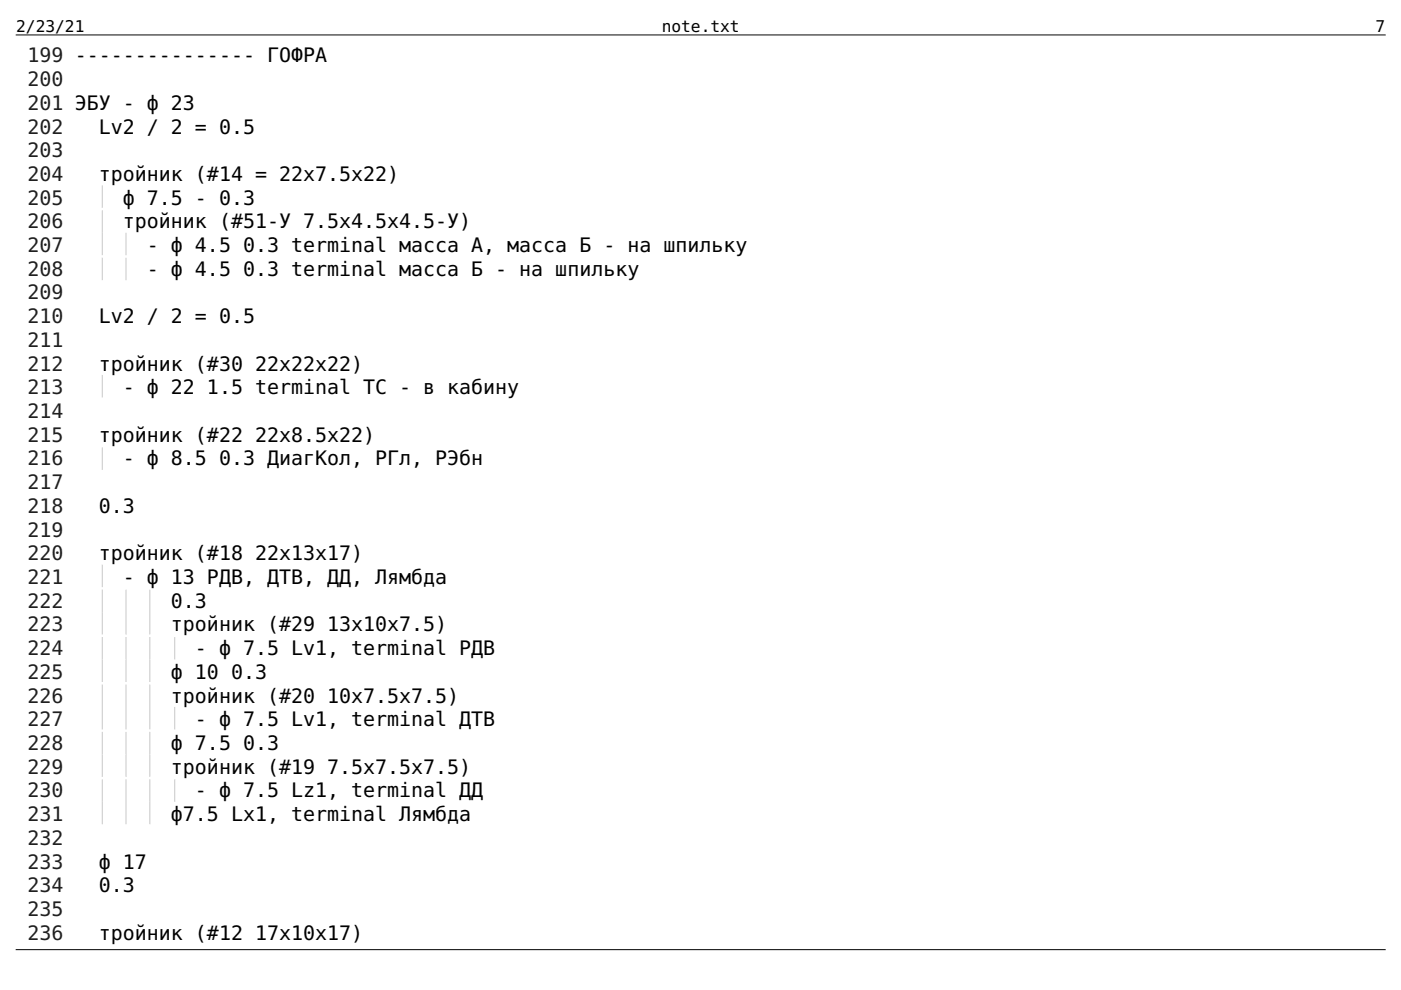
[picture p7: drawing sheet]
<svg xmlns="http://www.w3.org/2000/svg" width="297mm" height="210mm" viewBox="0 0 297 210" stroke-linecap="round" stroke-linejoin="round" font-family="sans-serif">
<defs><g id="words">
<g font-size="4.2" fill="#1f1f1f">
<text x="5.9" y="13.2">199 --------------- ГОФРА</text>
<text x="5.9" y="18.3">200</text>
<text x="5.9" y="23.3">201 ЭБУ - ф 23</text>
<text x="5.9" y="28.3">202</text>
<text x="5.9" y="33.3">203</text>
<text x="5.9" y="38.4">204</text>
<text x="5.9" y="43.4">205</text>
<text x="5.9" y="48.4">206</text>
<text x="5.9" y="53.4">207</text>
<text x="5.9" y="58.5">208</text>
<text x="5.9" y="63.5">209</text>
<text x="5.9" y="68.5">210</text>
<text x="5.9" y="73.6">211</text>
<text x="5.9" y="78.6">212</text>
<text x="5.9" y="83.6">213</text>
<text x="5.9" y="88.6">214</text>
<text x="5.9" y="93.7">215</text>
<text x="5.9" y="98.7">216</text>
<text x="5.9" y="103.7">217</text>
<text x="5.9" y="108.7">218</text>
<text x="5.9" y="113.8">219</text>
<text x="5.9" y="118.8">220</text>
<text x="5.9" y="123.8">221</text>
<text x="5.9" y="128.9">222</text>
<text x="5.9" y="133.9">223</text>
<text x="5.9" y="138.9">224</text>
<text x="5.9" y="143.9">225</text>
<text x="5.9" y="149">226</text>
<text x="5.9" y="154">227</text>
<text x="5.9" y="159">228</text>
<text x="5.9" y="164">229</text>
<text x="5.9" y="169.1">230</text>
<text x="5.9" y="174.1">231</text>
<text x="5.9" y="179.1">232</text>
<text x="5.9" y="184.2">233</text>
<text x="5.9" y="189.2">234</text>
<text x="5.9" y="194.2">235</text>
<text x="5.9" y="199.2">236</text>
</g>
<g font-size="4.2">
<text x="21" y="28.3">Lv2 / 2 = 0.5</text>
<text x="21" y="38.4">тройник (#14 = 22x7.5x22)</text>
<text x="26.1" y="43.4">ф 7.5 - 0.3</text>
<text x="26.1" y="48.4">тройник (#51-У 7.5x4.5x4.5-У)</text>
<text x="31.2" y="53.4">- ф 4.5</text>
<text x="51.5" y="53.4">0.3 terminal масса А, масса Б - на шпильку</text>
<text x="31.2" y="58.5">- ф 4.5</text>
<text x="51.5" y="58.5">0.3 terminal масса Б - на шпильку</text>
<text x="21" y="68.5">Lv2 / 2 = 0.5</text>
<text x="21" y="78.6">тройник (#30</text>
<text x="26.1" y="83.6">- ф 22</text>
<text x="43.9" y="83.6">1.5 terminal ТС - в кабину</text>
<text x="54.1" y="78.6">22x22x22)</text>
<text x="21" y="93.7">тройник (#22</text>
<text x="54.1" y="93.7">22x8.5x22)</text>
<text x="26.1" y="98.7">- ф 8.5</text>
<text x="46.4" y="98.7">0.3 ДиагКол, РГл, РЭбн</text>
<text x="21" y="108.7">0.3</text>
<text x="21" y="118.8">тройник (#18</text>
<text x="54.1" y="118.8">22x13x17)</text>
<text x="26.1" y="123.8">- ф 13 РДВ, ДТВ, ДД, Лямбда</text>
<text x="36.2" y="128.9">0.3</text>
<text x="36.2" y="133.9">тройник (#29</text>
<text x="69.4" y="133.9">13x10x7.5)</text>
<text x="36.2" y="143.9">ф 10</text>
<text x="41.3" y="138.9">- ф 7.5 Lv1, terminal РДВ</text>
<text x="49" y="143.9">0.3</text>
<text x="36.2" y="149">тройник (#20</text>
<text x="69.4" y="149">10x7.5x7.5)</text>
<text x="41.3" y="154">- ф 7.5 Lv1, terminal ДТВ</text>
<text x="36.2" y="159">ф 7.5</text>
<text x="51.5" y="159">0.3</text>
<text x="36.2" y="164">тройник (#19</text>
<text x="69.4" y="164">7.5x7.5x7.5)</text>
<text x="41.3" y="169.1">- ф 7.5 Lz1, terminal ДД</text>
<text x="36.2" y="174.1">ф7.5 Lx1, terminal Лямбда</text>
<text x="21" y="184.2">ф 17</text>
<text x="21" y="189.2">0.3</text>
<text x="21" y="199.2">тройник (#12</text>
<text x="54.1" y="199.2">17x10x17)</text>
</g>
<g font-size="3.4">
<text x="3.4" y="6.9">2/23/21</text>
<text x="140.3" y="6.9">note.txt</text>
<text x="291.6" y="6.9">7</text>
</g>
</g></defs>
<path d="M3.4 7.4h290.3M3.4 201.3h290.3" fill="none" stroke="#000" stroke-width=".21"/>
<g fill="none" stroke="#d2d2d2" stroke-width=".26" stroke-dasharray=".3 .3">
<path d="M21.7 39.4v4.8M21.7 49.5v4.7M26.7 49.5v4.7M21.7 79.6v4.8M21.7 119.9v4.7M21.7 129.9v4.8M21.7 140v4.7M26.7 129.9v4.8M26.7 140v4.7M31.7 129.9v4.8M31.7 140v4.7M21.7 150v4.8"/>
<path d="M26.7 150v4.8M31.7 150v4.8M37 150v4.8M21.7 160.1v4.7M21.7 170.1v4.8M26.7 160.1v4.7M26.7 170.1v4.8M31.7 160.1v4.7M31.7 170.1v4.8"/>
</g>
<g fill="none" stroke="#d2d2d2" stroke-width=".26" stroke-dasharray=".3 .3" stroke-dashoffset=".3">
<path d="M21.7 44.5v4.7M21.7 54.5v4.8M26.7 54.5v4.8M21.7 94.7v4.8M21.7 124.9v4.7M21.7 134.9v4.8M26.7 124.9v4.7M26.7 134.9v4.8M31.7 124.9v4.7M31.7 134.9v4.8M37 134.9v4.8M21.7 145v4.8"/>
<path d="M21.7 155v4.8M26.7 145v4.8M26.7 155v4.8M31.7 145v4.8M31.7 155v4.8M21.7 165.1v4.8M26.7 165.1v4.8M31.7 165.1v4.8M37 165.1v4.8"/>
</g>
<use href="#words"/>
</svg>
